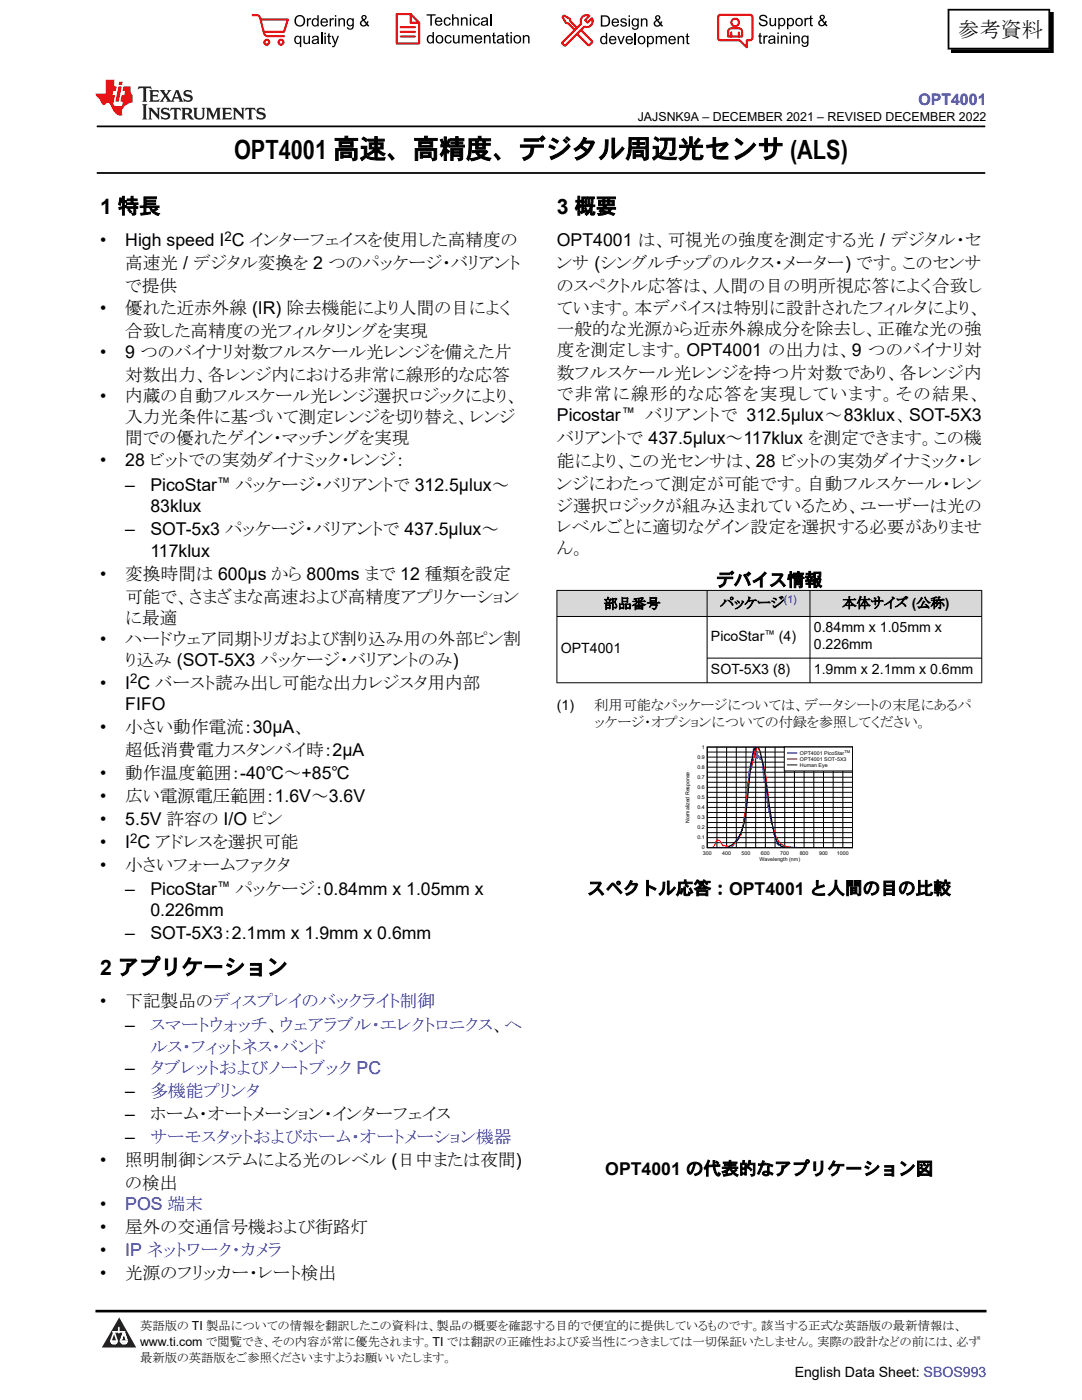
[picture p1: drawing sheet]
<svg xmlns="http://www.w3.org/2000/svg" width="216mm" height="279mm" viewBox="0 0 216 279" stroke-linecap="round" stroke-linejoin="round" font-family="sans-serif">
<defs><g id="words">
<text font-size="5.3" x="46.7" y="31.6">OPT4001 高速、高精度、デジタル周辺光センサ (ALS)</text>
<g font-size="4.2">
<text x="191.2" y="7.3">参考資料</text>
<text x="20" y="42.7">1 特長</text>
<text x="111.1" y="42.7">3 概要</text>
<text x="20" y="194.5">2 アプリケーション</text>
</g>
<g font-size="3.5">
<text x="20" y="49.2">•</text>
<text x="25" y="49.2">High speed I C インターフェイスを使用した高精度の</text>
<text x="25" y="53.8">高速光 / デジタル変換を 2 つのパッケージ・バリアント</text>
<text x="111.1" y="49.2">OPT4001 は、可視光の強度を測定する光 / デジタル・セ</text>
<text x="111.1" y="53.8">ンサ (シングルチップのルクス・メーター) です。このセンサ</text>
<text x="25" y="58.4">で提供</text>
<text x="111.1" y="58.4">のスペクトル応答は、人間の目の明所視応答によく合致し</text>
<text x="20" y="62.6">•</text>
<text x="25" y="62.6">優れた近赤外線 (IR) 除去機能により人間の目によく</text>
<text x="111.1" y="62.6">ています。本デバイスは特別に設計されたフィルタにより、</text>
<text x="20" y="71.4">•</text>
<text x="25" y="67.2">合致した高精度の光フィルタリングを実現</text>
<text x="25" y="71.4">9 つのバイナリ対数フルスケール光レンジを備えた片</text>
<text x="111.1" y="66.8">一般的な光源から近赤外線成分を除去し、正確な光の強</text>
<text x="111.1" y="71.1">度を測定します。OPT4001 の出力は、9 つのバイナリ対</text>
<text x="25" y="76">対数出力、各レンジ内における非常に線形的な応答</text>
<text x="111.1" y="75.6">数フルスケール光レンジを持つ片対数であり、各レンジ内</text>
<text x="20" y="80.2">•</text>
<text x="25" y="80.2">内蔵の自動フルスケール光レンジ選択ロジックにより、</text>
<text x="111.1" y="79.9">で非常に線形的な応答を実現しています。その結果、</text>
<text x="25" y="84.5">入力光条件に基づいて測定レンジを切り替え、レンジ</text>
<text x="25" y="88.7">間での優れたゲイン・マッチングを実現</text>
<text x="111.1" y="84.1">Picostar</text>
<text x="111.1" y="88.7">バリアントで 437.5μlux～117klux を測定できます。この機</text>
<text x="128.7" y="84.1">バリアントで 312.5μlux～83klux、SOT-5X3</text>
<text x="20" y="92.9">•</text>
<text x="25" y="92.9">28 ビットでの実効ダイナミック・レンジ：</text>
<text x="111.1" y="93.3">能により、この光センサは、28 ビットの実効ダイナミック・レ</text>
<text x="25" y="98">–</text>
<text x="30" y="98">PicoStar</text>
<text x="47" y="98">パッケージ・バリアントで 312.5μlux～</text>
<text x="111.1" y="97.9">ンジにわたって測定が可能です。自動フルスケール・レン</text>
<text x="25" y="106.9">–</text>
<text x="30" y="102.3">83klux</text>
<text x="30" y="106.9">SOT-5x3 パッケージ・バリアントで 437.5μlux～</text>
<text x="111.1" y="102.1">ジ選択ロジックが組み込まれているため、ユーザーは光の</text>
<text x="111.1" y="106.3">レベルごとに適切なゲイン設定を選択する必要がありませ</text>
<text x="30" y="111.1">117klux</text>
<text x="111.1" y="110.6">ん。</text>
<text x="20" y="115.7">•</text>
<text x="25" y="115.7">変換時間は 600μs から 800ms まで 12 種類を設定</text>
<text x="142.9" y="117">デバイス情報</text>
<text x="25" y="120.3">可能で、さまざまな高速および高精度アプリケーション</text>
<text x="25" y="124.5">に最適</text>
<text x="20" y="128.7">•</text>
<text x="25" y="128.7">ハードウェア同期トリガおよび割り込み用の外部ピン割</text>
<text x="20" y="137.6">•</text>
<text x="25" y="133">り込み (SOT-5X3 パッケージ・バリアントのみ)</text>
<text x="25" y="137.6">I C バースト読み出し可能な出力レジスタ用内部</text>
<text x="25" y="141.8">FIFO</text>
<text x="20" y="146.4">•</text>
<text x="25" y="146.4">小さい動作電流：30μA、</text>
<text x="20" y="155.6">•</text>
<text x="25" y="151">超低消費電力スタンバイ時：2μA</text>
<text x="25" y="155.6">動作温度範囲：-40℃～+85℃</text>
<text x="20" y="160.1">•</text>
<text x="25" y="160.1">広い電源電圧範囲：1.6V～3.6V</text>
<text x="20" y="164.7">•</text>
<text x="25" y="164.7">5.5V 許容の I/O ピン</text>
<text x="20" y="169.3">•</text>
<text x="20" y="173.9">•</text>
<text x="25" y="169.3">I C アドレスを選択可能</text>
<text x="25" y="173.9">小さいフォームファクタ</text>
<text x="25" y="178.7">–</text>
<text x="30" y="178.7">PicoStar</text>
<text x="47" y="178.7">パッケージ：0.84mm x 1.05mm x</text>
<text x="117.2" y="178.5">スペクトル応答：OPT4001 と人間の目の比較</text>
<text x="30" y="182.9">0.226mm</text>
<text x="25" y="187.5">–</text>
<text x="30" y="187.5">SOT-5X3：2.1mm x 1.9mm x 0.6mm</text>
<text x="20" y="201.1">•</text>
<text x="25" y="201.1">下記製品のディスプレイのバックライト制御</text>
<text x="25" y="205.8">–</text>
<text x="25" y="214.3">–</text>
<text x="25" y="218.9">–</text>
<text x="25" y="223.5">–</text>
<text x="30" y="223.5">ホーム・オートメーション・インターフェイス</text>
<text x="20" y="232.6">•</text>
<text x="25" y="228">–</text>
<text x="25" y="232.6">照明制御システムによる光のレベル (日中または夜間)</text>
<text x="25" y="237.2">の検出</text>
<text x="120.8" y="234.5">OPT4001 の代表的なアプリケーション図</text>
<text x="20" y="241.5">•</text>
<text x="20" y="246">•</text>
<text x="20" y="250.6">•</text>
<text x="25" y="246">屋外の交通信号機および街路灯</text>
<text x="20" y="255.2">•</text>
<text x="25" y="255.2">光源のフリッカー・レート検出</text>
</g>
<g font-size="3.5" fill="#00f">
<text x="30" y="205.8">スマートウォッチ、ウェアラブル・エレクトロニクス、ヘ</text>
<text x="30" y="210">ルス・フィットネス・バンド</text>
<text x="30" y="214.3">タブレットおよびノートブック PC</text>
<text x="30" y="218.9">多機能プリンタ</text>
<text x="30" y="228">サーモスタットおよびホーム・オートメーション機器</text>
<text x="25" y="241.5">POS 端末</text>
<text x="25" y="250.6">IP ネットワーク・カメラ</text>
</g>
<text font-size="3.2" fill="#00f" x="183.3" y="21">OPT4001</text>
<g font-size="2.8">
<text x="120.5" y="121.4">部品番号</text>
<text x="143.7" y="121.3">パッケージ</text>
<text x="168.1" y="121.3">本体サイズ (公称)</text>
<text x="111.9" y="130.4">OPT4001</text>
<text x="141.9" y="127.9">PicoStar</text>
<text x="155.4" y="127.9">(4)</text>
<text x="162.4" y="126.2">0.84mm x 1.05mm x</text>
<text x="162.4" y="129.6">0.226mm</text>
<text x="141.9" y="134.5">SOT-5X3 (8)</text>
<text x="162.4" y="134.5">1.9mm x 2.1mm x 0.6mm</text>
<text x="111.1" y="141.6">(1)</text>
<text x="118.6" y="141.6">利用可能なパッケージについては、データシートの末尾にあるパ</text>
<text x="118.6" y="145">ッケージ・オプションについての付録を参照してください。</text>
<text x="158.6" y="274.8">English Data Sheet: SBOS993</text>
</g>
<g font-size="2.6">
<text x="44.8" y="48">2</text>
<text x="124.1" y="83.3">™</text>
<text x="43.3" y="97.2">™</text>
<text x="26" y="136.4">2</text>
<text x="26" y="168.1">2</text>
<text x="43.3" y="177.8">™</text>
</g>
<g font-size="2.5">
<text x="127.3" y="24.2">JAJSNK9A – DECEMBER 2021 – REVISED DECEMBER 2022</text>
<text x="27.9" y="265.4">英語版の TI 製品についての情報を翻訳したこの資料は、製品の概要を確認する目的で便宜的に提供しているものです。該当する正式な英語版の最新情報は、</text>
<text x="27.9" y="268.6">www.ti.com で閲覧でき、その内容が常に優先されます。TI では翻訳の正確性および妥当性につきましては一切保証いたしません。実際の設計などの前には、必ず</text>
<text x="27.9" y="271.8">最新版の英語版をご参照くださいますようお願いいたします。</text>
</g>
<text font-size="2.1" fill="#00f" x="156.4" y="120.4">(1)</text>
<text font-size="2.1" x="152.5" y="127.2">™</text>
<text font-size="1.1" x="137.6" y="164.3" transform="rotate(-90 137.6 164.3)">Normalized Response</text>
<g font-size="1">
<text x="140.1" y="149.4">1</text>
<text x="139.2" y="155.5">0.7</text>
<text x="139.2" y="153.4">0.8</text>
<text x="139.2" y="151.4">0.9</text>
<text x="159.6" y="150.7">OPT4001 PicoStar</text>
<text x="159.6" y="151.8">OPT4001 SOT-5X3</text>
<text x="159.6" y="153">Human Eye</text>
<text x="139.2" y="161.5">0.4</text>
<text x="139.2" y="159.5">0.5</text>
<text x="139.2" y="157.5">0.6</text>
<text x="139.2" y="167.5">0.1</text>
<text x="139.2" y="165.5">0.2</text>
<text x="139.2" y="163.5">0.3</text>
<text x="140.1" y="169.5">0</text>
<text x="140.2" y="170.7">300</text>
<text x="144.1" y="170.7">400</text>
<text x="148" y="170.7">500</text>
<text x="151.6" y="171.9">Wavelength (nm)</text>
<text x="151.8" y="170.7">600</text>
<text x="155.7" y="170.7">700</text>
<text x="159.6" y="170.7">800</text>
<text x="163.4" y="170.7">900</text>
<text x="167" y="170.7">1000</text>
</g>
<text font-size=".8" x="168.5" y="150.2">TM</text>
</g></defs>
<path d="M19.3 25.2h177.3M19.3 34.5h177.3" fill="none" stroke="#000" stroke-width=".35"/>
<g fill="#d8d8d8">
<path d="M111.1 117.8h84.8v5.2h-84.8z" fill-rule="evenodd"/>
<path d="M111.2 117.9h29.8v5.1h-29.8z" fill-rule="evenodd"/>
<path d="M141.2 117.9h20.4v5.1h-20.4z" fill-rule="evenodd"/>
<path d="M161.7 117.9h34.1v5.1h-34.1z" fill-rule="evenodd"/>
</g>
<g fill="none" stroke="#000" stroke-width=".2">
<path d="M111.1 117.8h84.9M111.1 117.8v18.5M141.1 117.8v18.5M161.6 117.8v18.5M195.9 117.8v18.5M111.1 123h84.9M141.1 131.3h54.9M196 136.3h-84.9M141.1 149.1h29v20.1h-29zM141.1 159.1h29M141.1 158.1h29M141.1 157.1h29"/>
<path d="M141.1 156.1h29M141.1 155.1h29M141.1 154.1h29M141.1 153.1h29M141.1 152.1h29M141.1 151.1h29M141.1 150.1h29M143.1 149.1v20.1M145 149.1v20.1M146.9 149.1v20.1M148.9 149.1v20.1M150.8 149.1v20.1"/>
<path d="M150.9 149.2a1.71 1.71 0 0 0-.7 1.6l-.5 3.3-.8 7.8-.5 2.6-1.2 3.1-1.2 1-.9 .5M151.2 149.2a2.75 2.75 0 0 1 .7 2l.6 2.8 1.5 9.7 .5 2.7 .8 2 .5 .4 .8 .3M152.7 149.1v20.1M154.7 149.1v20.1M156.6 149.1v20.1M158.5 149.1v20.1M160.4 149.1v20.1M162.4 149.1v20.1M164.3 149.1v20.1M166.3 149.1v20.1M168.2 149.1v20.1M141.1 168.2h29"/>
<path d="M141.1 167.2h29M141.1 166.2h29M141.1 165.2h29M141.1 164.2h29M141.1 163.2h29M141.1 162.1h29M141.1 161.1h29M141.1 160.1h29"/>
</g>
<path d="M143.6 169.1h.1M144.1 169.1h.4M145.4 169.1l.4-.4h.2l.1 .3 1.4-2.1 .6-1.3 .8-4.1 .5-7.5v.3l.6-2.6v.2l.4-2.7 .4 2.2 .2-1.4 .2 1.3 .2-.5v.3l.2 .1v.3v-.3l.2 .1v.3v-.3l.1-.2 .4 3.6 .2 1.3 .2-.3 .4 4.2 .6 3.3 .4 1.1 .4 2.2 .5 1.8 .2 .3h.4l.4 .4 3 .1" fill="none" stroke="#00f" stroke-width=".2"/>
<path d="M151.1 149.2l-.3 1-.2-.3-.2 1.8-.2 .2-.4 1.7-.2 .2-1.3 11.1-.4 1.7-.2 .1a3.8 3.8 0 0 1-2.1 2.2h-.2a1.5 1.5 0 0 1-1.8-1.1l-.5-.2-.2 .3a1.19 1.19 0 0 1-.8 1.2M151.2 149.2l.6 1.2a43.5 43.5 0 0 1 1.7 10.2l.2 1.3a14.4 14.4 0 0 0 1.7 6.1 3.3 3.3 0 0 0 2.8 1.1" fill="none" stroke="#f00" stroke-width=".2"/>
<path d="M156.5 149.1h13.6v4.8h-13.6z" fill-rule="evenodd" fill="#fff"/>
<path d="M156.5 149.1h13.6v4.8h-13.6zM157.1 152.7h1.9" fill="none" stroke="#000" stroke-width=".2"/>
<path d="M157.1 150.3h1.9" fill="none" stroke="#00f" stroke-width=".2"/>
<path d="M157.1 151.5h1.9" fill="none" stroke="#f00" stroke-width=".2"/>
<path d="M0 0h215.9v23.8h-215.9z" fill-rule="evenodd" fill="#fff"/>
<path d="M27.7 17.3l-.2 .6 .5-.3h.6v.1v2.2l-.2 .4h1l-.2-.4v-2.2v-.1h.5l.5 .3-.1-.6zM29.8 18l.2 .4v1.5l-.2 .4h1.9l.1-.6a1.08 1.08 0 0 1-1.3 .2v-.7h.6l.4 .2v-.6l-.4 .2h-.6v-.6l.2-.1a1 1 0 0 1 1 .2l-.1-.5zM31.8 18l1 1.1-1 1.2h.9l-.2-.2 .4-.7 .5 .7-.2 .2h1.6l-.2-.2 .1-.4h1l.1 .4-.1 .2h.9l-.2-.3-.8-2h-.5l-1 2.2-.8-1.1 .9-1.1h-.8l.2 .2-.5 .6-.3-.6 .1-.2zM35.2 18.4l.4 1h-.8zM36.8 18.1a.65 .65 0 0 0-.2 .7 .65 .65 0 0 0 .6 .5l.7 .1 .1 .3a.79 .79 0 0 1-.7 .4 .79 .79 0 0 1-.7-.5l.1 .7 .2-.1a.93 .93 0 0 0 1.1 .1 .93 .93 0 0 0 .4-1 1.46 1.46 0 0 0-1.2-.6l-.1-.3a1.09 1.09 0 0 1 1.2 .2l-.2-.6-.1 .1-.6-.2zM28.4 20.8l.2 .4v2.3l-.2 .3h1l-.2-.3v-2.3l.2-.4zM29.6 21.5l.2 .4v1.6l-.2 .3h.8l-.3-.3v-1.4l1.7 1.8v-2l.2-.4h-.8l.2 .2 .1 1.1-1.2-1.3zM32.3 21.7a.65 .65 0 0 0-.2 .7 .65 .65 0 0 0 .7 .4l.6 .2 .1 .2a.79 .79 0 0 1-.7 .4 .79 .79 0 0 1-.7-.5l.1 .7 .2-.1a.93 .93 0 0 0 1.1 .1 .93 .93 0 0 0 .4-.9 1.46 1.46 0 0 0-1.2-.6l-.1-.4a1.09 1.09 0 0 1 1.2 .2l-.2-.6-.1 .1-.6-.1zM34.1 21.5l-.1 .7a.63 .63 0 0 1 .7-.4l.1 1.7-.3 .3h1l-.2-.3v-1.7a.66 .66 0 0 1 .8 .4l-.1-.7zM36.2 21.5l.2 .4v1.6l-.2 .3h.9l-.2-.2v-.7h.5l.1 .2a.79 .79 0 0 0 1.2 .6l-1-.9a.61 .61 0 0 0 .6-.6 .61 .61 0 0 0-.5-.6zM36.9 21.8h.2a.47 .47 0 0 1 .5 .1 .47 .47 0 0 1 .1 .5l-.2 .2h-.6zM38.5 21.5l.2 .2a2.27 2.27 0 0 0 .4 2 1.04 1.04 0 0 0 1.7-.7v-1.3l.2-.2h-.8l.2 .4v1.1a.6 .6 0 0 1-.6 .6 .6 .6 0 0 1-.6-.6v-1.1l.3-.4zM41.1 21.5l.2 .4v1.6l-.2 .3h.7l-.2-.3v-1.5l.9 1.9 .8-1.9v1.5l-.2 .3h1l-.3-.3v-1.6l.3-.4h-.8l-.7 1.5-.7-1.5zM44.3 21.5l.2 .4v1.6l-.2 .3h1.9l.1-.5a1.09 1.09 0 0 1-1.3 .1v-.6h.6l.4 .1v-.6l-.4 .2h-.6v-.6l.2-.1a1.01 1.01 0 0 1 1 .3l-.1-.6zM46.4 21.5l.3 .4v1.6l-.3 .3h.8l-.2-.3v-1.4l1.6 1.8v-2l.2-.4h-.7l.2 .2v1.1l-1.2-1.3zM49 21.5l-.1 .7a.63 .63 0 0 1 .8-.4v1.7l-.3 .3h1l-.2-.3v-1.7a.66 .66 0 0 1 .8 .4l-.1-.7zM51.4 21.7a.65 .65 0 0 0-.2 .7 .65 .65 0 0 0 .6 .4l.6 .2 .2 .2a.79 .79 0 0 1-.8 .4 .79 .79 0 0 1-.6-.5l.1 .7 .2-.1a.93 .93 0 0 0 1 .1 .93 .93 0 0 0 .5-.9 1.46 1.46 0 0 0-1.3-.6l-.1-.4a1.09 1.09 0 0 1 1.3 .2l-.2-.6-.2 .1-.5-.1z" fill="#231f20"/>
<path d="M21.1 15.9v2.8h-2.1l.1 .3 .9 1a.95 .95 0 0 0 .9 .9 .59 .59 0 0 1 .6-.4 .59 .59 0 0 1 .5 .4l.4 .8a1.59 1.59 0 0 0 2.1 1.3 1.61 1.61 0 0 1 1-2.2l1-.4-.1-1.5a1.59 1.59 0 0 1-.4-1.6h-1.4l-.2 .9h.5l-.1 .8h-.5l-.2 1v.2l.4 .1-.2 .9h-.6a.73 .73 0 0 1-1.1-.7l.3-1.5h-.5l.2-.8h.5l.2-.9h-.5v-1.4zM23.6 17.3l-.6 3h.7l.6-3zM23.8 16.3l-.1 .7h.7l.1-.7z" fill="#ed1c24"/>
<g fill="#000">
<path d="M58.7 4.2a1.15 1.15 0 0 1 2.3 0 1.15 1.15 0 0 1-2.3 0zM59.3 3.5a.89 .89 0 0 0-.2 1.1 .89 .89 0 0 0 1.1 .4 .88 .88 0 0 0 .3-1.3 .88 .88 0 0 0-1.2-.2z" fill-rule="evenodd"/>
<path d="M58.9 7.3l.5-.2 .5 .3v-.3h.2v2.3h-.3v-.8a.74 .74 0 0 1-.9 0 .74 .74 0 0 1-.2-1zM59.1 7.5a.57 .57 0 0 0-.1 .7 .57 .57 0 0 0 .7 .2 .57 .57 0 0 0 .2-.7 .57 .57 0 0 0-.8-.2z" fill-rule="evenodd"/>
<path d="M61.2 3.6h.3v.3l.2-.2 .3-.1 .1 .1-.1 .3a.36 .36 0 0 0-.4 0 .36 .36 0 0 0-.1 .4v.9h-.3z" fill-rule="evenodd"/>
<path d="M60.5 7.1h.3v.9a.41 .41 0 0 0 .4 .6 .41 .41 0 0 0 .4-.6v-.9h.3v1.7h-.3v-.3a.58 .58 0 0 1-.7 .3 .58 .58 0 0 1-.4-.6z" fill-rule="evenodd"/>
<path d="M62.4 3.8l.5-.2 .4 .2v-.8h.3v2.3h-.3v-.2a.75 .75 0 0 1-1-.1 .75 .75 0 0 1 0-1zM62.6 4a.57 .57 0 0 0-.1 .7 .57 .57 0 0 0 .7 .2 .57 .57 0 0 0 .1-.7 .57 .57 0 0 0-.7-.2z" fill-rule="evenodd"/>
<path d="M62.4 7.3a.74 .74 0 0 1 .9-.1 .74 .74 0 0 1 .3 .9l.1 .7h-.3v-.2a.57 .57 0 0 1-.9 .2 .57 .57 0 0 1-.1-.8l.9-.3a.41 .41 0 0 0-.3-.4 .41 .41 0 0 0-.5 .4l-.3-.1zM62.6 8.2a.35 .35 0 0 0 .1 .5 .35 .35 0 0 0 .5-.3l.1-.4z" fill-rule="evenodd"/>
<path d="M64.7 6.5h.3v.3h-.3zM64.7 7.1h.3v1.7h-.3z" fill-rule="evenodd"/>
<path d="M64.2 3.8a.76 .76 0 0 1 .9-.1 .76 .76 0 0 1 .3 .8h-1.2a.47 .47 0 0 0 .4 .6 .47 .47 0 0 0 .5-.4l.3 .1a.82 .82 0 0 1-1.2 .3 .82 .82 0 0 1 0-1.3zM64.4 4l-.2 .3h.9l-.2-.4z" fill-rule="evenodd"/>
<path d="M65.8 3.6h.2v.3l.2-.2 .3-.1 .2 .1-.1 .3a.36 .36 0 0 0-.5 0 .36 .36 0 0 0 0 .4v.9h-.3z" fill-rule="evenodd"/>
<path d="M65.5 6.7l.3-.1v.5h.2v.3h-.2v.9v.2h.2l.1 .3a.41 .41 0 0 1-.5-.1 .41 .41 0 0 1-.1-.4v-.9h-.2v-.3h.2z" fill-rule="evenodd"/>
<path d="M66.1 7.1h.3l.5 1.4 .5-1.4h.2l-.6 1.7a.57 .57 0 0 1-.7 .6v-.3a.37 .37 0 0 0 .5-.3z" fill-rule="evenodd"/>
<path d="M66.8 3h.3v.3h-.3zM66.8 3.6h.3v1.7h-.3z" fill-rule="evenodd"/>
<path d="M67.5 3.6h.3v.3a.58 .58 0 0 1 .7-.3 .58 .58 0 0 1 .3 .7v1h-.2v-1a.4 .4 0 0 0-.5-.5 .4 .4 0 0 0-.3 .6v.9h-.3z" fill-rule="evenodd"/>
<path d="M69.3 3.8l.6-.2 .4 .2v-.2h.3v1.5a.71 .71 0 0 1-.5 .8 .71 .71 0 0 1-.9-.5h.3a.46 .46 0 0 0 .6 .3 .46 .46 0 0 0 .2-.6 .78 .78 0 0 1-1.1-.2 .78 .78 0 0 1 .1-1.1zM69.6 4a.53 .53 0 0 0-.1 .8 .53 .53 0 0 0 .8 0 .54 .54 0 0 0 0-.7 .54 .54 0 0 0-.7-.1z" fill-rule="evenodd"/>
<path d="M72.2 3.1a.53 .53 0 0 1 .9 .1 .53 .53 0 0 1-.4 .8l.5 .5 .1-.3 .2 .1-.2 .5 .4 .3-.2 .2-.3-.3a.71 .71 0 0 1-1.2 .1 .71 .71 0 0 1 .3-1.1l-.2-.5zM72.3 3.5a.3 .3 0 0 0 .6 0 .3 .3 0 0 0-.6 0zM72.3 4.3a.45 .45 0 0 0 0 .7 .45 .45 0 0 0 .7-.2l-.5-.6z" fill-rule="evenodd"/>
<path d="M85.1 2.8h1.8v.3h-.7v2h-.3v-2h-.8z" fill-rule="evenodd"/>
<path d="M85.3 7.2l.6-.2 .4 .2v-.8h.3v2.3h-.3v-.2a.76 .76 0 0 1-1-.1 .76 .76 0 0 1-.1-1zM85.6 7.4a.58 .58 0 0 0-.1 .7 .58 .58 0 0 0 .7 .2 .58 .58 0 0 0 .1-.7 .58 .58 0 0 0-.7-.2z" fill-rule="evenodd"/>
<path d="M87.2 7.2a.81 .81 0 0 1 1.1 .1 .81 .81 0 0 1-.1 1.2 .81 .81 0 0 1-1.2-.2v-.7zM87.3 7.4a.57 .57 0 0 0 0 .8 .57 .57 0 0 0 .8 0 .57 .57 0 0 0 0-.7 .57 .57 0 0 0-.8-.1z" fill-rule="evenodd"/>
<path d="M87 3.7a.77 .77 0 0 1 .9-.2 .77 .77 0 0 1 .4 .9h-1.3a.48 .48 0 0 0 .4 .5 .48 .48 0 0 0 .6-.3h.3a.83 .83 0 0 1-1.3 .4 .83 .83 0 0 1 0-1.3zM87.2 3.8l-.1 .3h.9l-.3-.4z" fill-rule="evenodd"/>
<path d="M88.7 3.7a.7 .7 0 0 1 1.2 .3h-.2a.45 .45 0 0 0-.6-.3 .45 .45 0 0 0-.3 .6 .45 .45 0 0 0 .3 .6 .45 .45 0 0 0 .6-.4l.3 .1a.76 .76 0 0 1-1.1 .5 .76 .76 0 0 1-.3-1.1z" fill-rule="evenodd"/>
<path d="M88.9 7.2a.7 .7 0 0 1 1.2 .3h-.3a.45 .45 0 0 0-.5-.3 .45 .45 0 0 0-.3 .6 .45 .45 0 0 0 .3 .6 .45 .45 0 0 0 .6-.3h.2a.76 .76 0 0 1-1 .5 .76 .76 0 0 1-.3-1.1z" fill-rule="evenodd"/>
<path d="M90.2 2.8h.3v.9a.59 .59 0 0 1 .7-.2 .59 .59 0 0 1 .3 .6v1h-.2v-1a.4 .4 0 0 0-.5-.4 .4 .4 0 0 0-.3 .5v.9h-.3z" fill-rule="evenodd"/>
<path d="M90.4 7h.3v.9a.41 .41 0 0 0 .4 .6 .41 .41 0 0 0 .3-.6v-.9h.3v1.7h-.2v-.3a.58 .58 0 0 1-.7 .3 .58 .58 0 0 1-.4-.7z" fill-rule="evenodd"/>
<path d="M92 3.5h.2v.2a.59 .59 0 0 1 .7-.3 .59 .59 0 0 1 .4 .7v1h-.3v-1a.41 .41 0 0 0-.4-.4 .41 .41 0 0 0-.4 .5v.9h-.2z" fill-rule="evenodd"/>
<path d="M92.1 7h.3v.3a.56 .56 0 0 1 1 0 .54 .54 0 0 1 .6-.3 .54 .54 0 0 1 .4 .5v1.2h-.3v-1.1a.34 .34 0 0 0-.3-.4 .34 .34 0 0 0-.4 .3v1.2h-.3v-1.1a.38 .38 0 0 0-.5-.3 .38 .38 0 0 0-.2 .5v.9h-.3z" fill-rule="evenodd"/>
<path d="M93.7 2.8h.3v.4h-.3zM93.7 3.5h.3v1.6h-.3z" fill-rule="evenodd"/>
<path d="M94.6 3.7a.7 .7 0 0 1 1.2 .3h-.3a.45 .45 0 0 0-.6-.3 .45 .45 0 0 0-.3 .6 .45 .45 0 0 0 .4 .6 .45 .45 0 0 0 .5-.4l.3 .1a.76 .76 0 0 1-1 .5 .76 .76 0 0 1-.4-1.1z" fill-rule="evenodd"/>
<path d="M94.9 7.2a.77 .77 0 0 1 .9-.1 .77 .77 0 0 1 .4 .8h-1.2a.48 .48 0 0 0 .3 .6 .48 .48 0 0 0 .6-.4l.3 .1a.83 .83 0 0 1-1.3 .3 .83 .83 0 0 1 0-1.3zM95.1 7.3l-.1 .4h.9l-.2-.4z" fill-rule="evenodd"/>
<path d="M96.6 7h.2v.3a.59 .59 0 0 1 .7-.3 .59 .59 0 0 1 .4 .7v1h-.3v-1a.41 .41 0 0 0-.4-.5 .41 .41 0 0 0-.4 .6v.9h-.2z" fill-rule="evenodd"/>
<path d="M96.1 3.7a.74 .74 0 0 1 1-.2 .74 .74 0 0 1 .3 .9v.7h-.2l-.1-.2a.59 .59 0 0 1-.8 .3 .59 .59 0 0 1-.2-.8l1-.3a.42 .42 0 0 0-.4-.5 .42 .42 0 0 0-.4 .4l-.3-.1zM96.3 4.5a.36 .36 0 0 0 .2 .5 .36 .36 0 0 0 .5-.2l.1-.5z" fill-rule="evenodd"/>
<path d="M98.4 6.6l.3-.2v.6h.2v.2h-.2v1v.2h.2l.1 .3a.41 .41 0 0 1-.5-.1 .41 .41 0 0 1-.1-.4v-1h-.2v-.2h.2z" fill-rule="evenodd"/>
<path d="M99.3 7.2a.74 .74 0 0 1 1-.2 .74 .74 0 0 1 .2 1l.1 .7h-.3v-.2a.59 .59 0 0 1-.8 .2 .59 .59 0 0 1-.3-.8l1.1-.3a.42 .42 0 0 0-.4-.4 .42 .42 0 0 0-.5 .3h-.2zM99.5 8a.36 .36 0 0 0 .2 .5 .36 .36 0 0 0 .4-.2l.2-.5z" fill-rule="evenodd"/>
<path d="M101 6.6l.3-.2v.6h.3v.2h-.3v1l.1 .2h.2v.3a.41 .41 0 0 1-.4-.1 .41 .41 0 0 1-.2-.4v-1h-.2v-.2h.2z" fill-rule="evenodd"/>
<path d="M101.9 6.4h.2v.3h-.2zM101.9 7h.2v1.7h-.2z" fill-rule="evenodd"/>
<path d="M102.7 7.2a.81 .81 0 0 1 1.1 .1 .81 .81 0 0 1-.1 1.2 .81 .81 0 0 1-1.2-.2v-.7zM102.9 7.4a.57 .57 0 0 0-.1 .8 .57 .57 0 0 0 .9 0 .57 .57 0 0 0-.1-.7 .57 .57 0 0 0-.7-.1z" fill-rule="evenodd"/>
<path d="M104.3 7h.3v.3a.59 .59 0 0 1 .7-.3 .59 .59 0 0 1 .4 .7v1h-.3v-1a.41 .41 0 0 0-.5-.5 .41 .41 0 0 0-.3 .6v.9h-.3z" fill-rule="evenodd"/>
<path d="M119.9 3.1h.8a1.12 1.12 0 0 1 1 1.1 1.12 1.12 0 0 1-1 1.1h-.8zM120.2 3.3v1.7h.5a.86 .86 0 0 0 .8-.8 .86 .86 0 0 0-.8-.9z" fill-rule="evenodd"/>
<path d="M119.9 7.4l.5-.3 .5 .3v-.8h.3v2.2h-.3v-.2a.75 .75 0 0 1-1 0 .75 .75 0 0 1-.1-1zM120.2 7.5a.57 .57 0 0 0-.2 .8 .57 .57 0 0 0 .8 .2 .57 .57 0 0 0 .1-.8 .57 .57 0 0 0-.7-.2z" fill-rule="evenodd"/>
<path d="M121.7 7.4a.76 .76 0 0 1 .9-.2 .76 .76 0 0 1 .4 .9h-1.2a.47 .47 0 0 0 .3 .5 .47 .47 0 0 0 .6-.3h.3a.82 .82 0 0 1-1.3 .4 .82 .82 0 0 1 0-1.3zM121.9 7.5l-.1 .3h.9l-.2-.4z" fill-rule="evenodd"/>
<path d="M122.2 3.9a.76 .76 0 0 1 .9-.2 .76 .76 0 0 1 .4 .9h-1.2a.47 .47 0 0 0 .4 .5 .47 .47 0 0 0 .5-.3h.3a.82 .82 0 0 1-1.2 .4 .82 .82 0 0 1-.1-1.3zM122.5 4l-.2 .3h.9l-.2-.4z" fill-rule="evenodd"/>
<path d="M123.9 3.8a.71 .71 0 0 1 1.1 .3h-.2a.32 .32 0 0 0-.4-.3 .32 .32 0 0 0-.3 .4h.1a.75 .75 0 0 1 .9 .8 .72 .72 0 0 1-.7 .3 .72 .72 0 0 1-.6-.5h.2a.36 .36 0 0 0 .4 .4 .36 .36 0 0 0 .3-.5 .8 .8 0 0 1-.9-.7z" fill-rule="evenodd"/>
<path d="M123.2 7.2h.3l.4 1.3 .5-1.3h.3l-.6 1.6h-.3z" fill-rule="evenodd"/>
<path d="M125.4 3.1h.3v.3h-.3zM125.4 3.7h.3v1.6h-.3z" fill-rule="evenodd"/>
<path d="M125 7.4a.76 .76 0 0 1 .9-.2 .76 .76 0 0 1 .4 .9h-1.2a.47 .47 0 0 0 .4 .5 .47 .47 0 0 0 .5-.3h.3a.82 .82 0 0 1-1.2 .4 .82 .82 0 0 1-.1-1.3zM125.3 7.5l-.2 .3h.9l-.2-.4z" fill-rule="evenodd"/>
<path d="M126.2 3.9l.5-.3 .5 .3v-.2h.3v1.4a.71 .71 0 0 1-.6 .8 .71 .71 0 0 1-.8-.5l.2 .1a.46 .46 0 0 0 .7 .2 .46 .46 0 0 0 .2-.6 .78 .78 0 0 1-1.1-.1 .78 .78 0 0 1 .1-1.1zM126.4 4a.53 .53 0 0 0 0 .8 .53 .53 0 0 0 .7 0 .54 .54 0 0 0 0-.7 .54 .54 0 0 0-.7-.1z" fill-rule="evenodd"/>
<path d="M127.5 7.3a.8 .8 0 0 1 1.1 .2 .8 .8 0 0 1-.1 1.1 .8 .8 0 0 1-1.2-.1v-.8zM127.7 7.5a.56 .56 0 0 0-.1 .9 .56 .56 0 0 0 .8-.1 .56 .56 0 0 0 0-.7 .56 .56 0 0 0-.7-.1z" fill-rule="evenodd"/>
<path d="M127.9 3.7h.2v.2a.58 .58 0 0 1 .7-.2 .58 .58 0 0 1 .4 .6v1h-.3v-1a.4 .4 0 0 0-.4-.4 .4 .4 0 0 0-.3 .5v.9h-.3z" fill-rule="evenodd"/>
<path d="M129.1 7.2h.2v.2a.72 .72 0 0 1 1-.1 .72 .72 0 0 1 .2 1 .64 .64 0 0 1-.5 .5 .64 .64 0 0 1-.6-.2v.8h-.3zM129.5 7.5a.56 .56 0 0 0-.1 .8 .56 .56 0 0 0 .7 .2 .56 .56 0 0 0 .1-.8 .56 .56 0 0 0-.7-.2z" fill-rule="evenodd"/>
<path d="M130.8 7.2h.3v.2a.55 .55 0 0 1 .9 0 .53 .53 0 0 1 .7-.3 .53 .53 0 0 1 .4 .6v1.1h-.3v-1a.34 .34 0 0 0-.3-.4 .34 .34 0 0 0-.4 .3v1.1h-.3v-1a.37 .37 0 0 0-.5-.4 .37 .37 0 0 0-.2 .6v.8h-.3z" fill-rule="evenodd"/>
<path d="M130.9 3.2a.53 .53 0 0 1 .8 .1 .53 .53 0 0 1-.3 .8l.4 .5 .1-.4 .3 .1-.2 .5 .3 .3-.2 .3-.3-.4a.71 .71 0 0 1-1.2 .1 .71 .71 0 0 1 .4-1.1l-.3-.5zM130.9 3.6a.3 .3 0 0 0 .6 0 .3 .3 0 0 0-.6 0zM130.9 4.3a.45 .45 0 0 0 0 .7 .45 .45 0 0 0 .7-.2l-.5-.6z" fill-rule="evenodd"/>
<path d="M133.6 7.4a.76 .76 0 0 1 .9-.2 .76 .76 0 0 1 .4 .9h-1.3a.47 .47 0 0 0 .4 .5 .47 .47 0 0 0 .6-.3h.3a.82 .82 0 0 1-1.3 .4 .82 .82 0 0 1 0-1.3zM133.8 7.5l-.1 .3h.9l-.3-.4z" fill-rule="evenodd"/>
<path d="M135.2 7.2h.3v.2a.58 .58 0 0 1 .7-.2 .58 .58 0 0 1 .3 .6v1h-.3v-1a.4 .4 0 0 0-.4-.4 .4 .4 0 0 0-.3 .5v.9h-.3z" fill-rule="evenodd"/>
<path d="M137 6.8l.3-.2v.6h.2v.2h-.2v1v.2h.2l.1 .2a.41 .41 0 0 1-.5 0 .41 .41 0 0 1-.1-.5v-.9h-.2v-.2h.2z" fill-rule="evenodd"/>
<path d="M151.7 3.1a.88 .88 0 0 1 1.4 .5h-.3a.49 .49 0 0 0-.5-.5 .49 .49 0 0 0-.4 .6v.1a1.06 1.06 0 0 1 1.3 1 .95 .95 0 0 1-1 .4 .95 .95 0 0 1-.8-.7h.3a.58 .58 0 0 0 .6 .5 .58 .58 0 0 0 .5-.6l-.2-.1a.95 .95 0 0 1-1.1-.9z" fill-rule="evenodd"/>
<path d="M151.5 6.7l.3-.2v.6h.3v.2h-.3v1v.2h.3v.2a.41 .41 0 0 1-.5 0 .41 .41 0 0 1-.1-.5v-.9h-.2v-.2h.2z" fill-rule="evenodd"/>
<path d="M152.3 7.1h.3v.2l.1-.2h.4h.1l-.1 .3a.36 .36 0 0 0-.4 0 .36 .36 0 0 0-.1 .5v.8h-.3z" fill-rule="evenodd"/>
<path d="M153.4 7.3a.74 .74 0 0 1 1-.2 .74 .74 0 0 1 .3 .9l.1 .7h-.3l-.1-.2a.57 .57 0 0 1-.8 .3 .57 .57 0 0 1-.1-.9l.9-.2a.41 .41 0 0 0-.4-.4 .41 .41 0 0 0-.4 .3h-.3zM153.7 8.1a.35 .35 0 0 0 .1 .5 .35 .35 0 0 0 .5-.2l.1-.5z" fill-rule="evenodd"/>
<path d="M153.5 3.6h.3v.9a.41 .41 0 0 0 .4 .5 .41 .41 0 0 0 .4-.5v-.9h.3v1.6h-.3v-.2a.58 .58 0 0 1-.7 .2 .58 .58 0 0 1-.4-.6z" fill-rule="evenodd"/>
<path d="M155.1 6.5h.3v.3h-.3zM155.1 7.1h.3v1.6h-.3z" fill-rule="evenodd"/>
<path d="M155.3 3.6h.2v.2a.72 .72 0 0 1 1-.1 .72 .72 0 0 1 .2 1 .64 .64 0 0 1-.5 .5 .64 .64 0 0 1-.6-.2v.8h-.3zM155.7 3.9a.56 .56 0 0 0-.2 .8 .56 .56 0 0 0 .8 .2 .56 .56 0 0 0 .1-.8 .56 .56 0 0 0-.7-.2z" fill-rule="evenodd"/>
<path d="M155.8 7.1h.3v.2a.58 .58 0 0 1 .7-.2 .58 .58 0 0 1 .3 .6v1h-.2v-1a.4 .4 0 0 0-.5-.4 .4 .4 0 0 0-.3 .5v.9h-.3z" fill-rule="evenodd"/>
<path d="M157 3.6h.3v.2a.72 .72 0 0 1 1-.1 .72 .72 0 0 1 .1 1 .64 .64 0 0 1-.4 .5 .64 .64 0 0 1-.7-.2v.8h-.3zM157.4 3.9a.56 .56 0 0 0-.1 .8 .56 .56 0 0 0 .7 .2 .56 .56 0 0 0 .2-.8 .56 .56 0 0 0-.8-.2z" fill-rule="evenodd"/>
<path d="M157.6 6.5h.2v.3h-.2zM157.6 7.1h.2v1.6h-.2z" fill-rule="evenodd"/>
<path d="M158.3 7.1h.2v.2a.58 .58 0 0 1 .7-.2 .58 .58 0 0 1 .4 .6v1h-.3v-1a.4 .4 0 0 0-.4-.4 .4 .4 0 0 0-.4 .5v.9h-.2z" fill-rule="evenodd"/>
<path d="M158.9 3.7a.8 .8 0 0 1 1.2 .2 .8 .8 0 0 1-.2 1.1 .8 .8 0 0 1-1.1-.1l-.1-.8zM159.1 3.9a.56 .56 0 0 0-.1 .9 .56 .56 0 0 0 .9 0 .56 .56 0 0 0-.1-.8 .56 .56 0 0 0-.7-.1z" fill-rule="evenodd"/>
<path d="M160.1 7.3l.5-.2 .5 .2v-.2h.2v1.4a.71 .71 0 0 1-.5 .9 .71 .71 0 0 1-.8-.5h.2a.46 .46 0 0 0 .6 .2 .46 .46 0 0 0 .2-.6 .78 .78 0 0 1-1-.1 .78 .78 0 0 1 .1-1.1zM160.3 7.4a.53 .53 0 0 0-.1 .8 .53 .53 0 0 0 .8 0 .54 .54 0 0 0 0-.7 .54 .54 0 0 0-.7-.1z" fill-rule="evenodd"/>
<path d="M160.5 3.6h.3v.2l.1-.2h.4h.1l-.1 .3a.36 .36 0 0 0-.4 0 .36 .36 0 0 0-.1 .5v.8h-.3z" fill-rule="evenodd"/>
<path d="M161.6 3.2l.3-.2v.6h.3v.2h-.3v1l.1 .2h.2v.2a.41 .41 0 0 1-.4 0 .41 .41 0 0 1-.2-.5v-.9h-.2v-.2h.2z" fill-rule="evenodd"/>
<path d="M163.7 3.1a.53 .53 0 0 1 .8 .1 .53 .53 0 0 1-.3 .8l.4 .5 .1-.3h.3l-.2 .5 .3 .3-.2 .3-.3-.3a.71 .71 0 0 1-1.2 .1 .71 .71 0 0 1 .4-1.2l-.3-.5zM163.8 3.5a.3 .3 0 0 0 .6 0 .3 .3 0 0 0-.6 0zM163.7 4.2a.45 .45 0 0 0 0 .8 .45 .45 0 0 0 .7-.3l-.5-.6z" fill-rule="evenodd"/>
<path d="M189.8 2.5h20.5v8.1h-20.5z" fill-rule="evenodd"/>
</g>
<path d="M189.1 1.9h20.4M189.1 9.7h20.4M189.3 1.8v8.1M209.4 1.8v8.1" fill="none" stroke="#000" stroke-width=".35"/>
<path d="M64.2 6.5v2.3M97.9 2.8v2.3M126.8 6.6v2.2" fill="none" stroke="#000" stroke-width=".28"/>
<g fill="none" stroke="#de0000" stroke-width=".42">
<path d="M50.4 3l1.1 .1a1.4 1.4 0 0 1 .6 1.2l.6 2.5a.95 .95 0 0 0 1.2 .4h2.8M52 3.9h5.5l-.8 2.4h-4M79.1 2.8h2.8v1.7h1.7v4.2h-4.5zM80 6.4h2.8M80 5.4h2.8M80 7.3h2.8M82 2.8l1.6 1.7M115.1 5.5l-1.2-1.2-.2-.5-1.2-.7-.3 .3 .7 1.1 .5 .2 1.3 1.3M115.9 6l2.2 2.2v.3l-.5 .5h-.3l-2.2-2.2zM115.9 6l.7-.7a1.19 1.19 0 0 0 1.3-.3 1.19 1.19 0 0 0 .2-1.4l-.8 .9-.5-.5 .8-.8a1.19 1.19 0 0 0-1.3 .1 1.19 1.19 0 0 0-.3 1.4l-3.8 3.7v.3l.3 .3h.3l2.3-2.2M143.3 3.2l.5-.2h5.9l.4 .2v4.4l-.2 .4-.9 .1v1.3l-1.4-1.3h-3.8l-.5-.3zM145.5 5.8l.4-.1h1.6a.61 .61 0 0 1 .6 .6v1h-2.8v-1z"/>
<path d="M145.9 6.5v.8M147.4 6.5v.8"/>
<circle cx="53.2" cy="8.4" r=".49"/>
<circle cx="56.1" cy="8.4" r=".49"/>
<circle cx="146.7" cy="4.5" r=".75"/>
</g>
<path d="M0 261.4h215.9v18h-215.9z" fill-rule="evenodd" fill="#fff"/>
<path d="M23.8 262.9l3.4 6h-6.9z" fill="#231f20"/>
<path d="M22.1 267.7h1.3l-.4 .5h-.3a.55 .55 0 0 1-.6-.5z" fill-rule="evenodd" fill="#fff"/>
<path d="M22.1 267.7h1.3l-.4 .5h-.3a.55 .55 0 0 1-.6-.5z" fill="none" stroke="#231f20" stroke-width=".34"/>
<path d="M22.1 267.7h1.3l-.4 .5h-.5zM22.6 265.8h.1M22.6 265.8h2.3zM23.7 265.9h.1M23.7 264.9v1zM24 267.7h.1" fill="none" stroke="#fff" stroke-width=".34"/>
<path d="M24.7 265.8l-.7 1.9z" fill="#fff"/>
<path d="M24.7 265.8l-.7 1.9z" fill="none" stroke="#fff" stroke-width=".34"/>
<path d="M24.7 265.8l.7 1.9z" fill="#fff"/>
<path d="M22.8 265.8l-.7 1.9zM22.8 265.8l.6 1.9zM24.7 265.8l.7 1.9zM25.3 267.7h.1" fill="none" stroke="#fff" stroke-width=".34"/>
<path d="M24.1 267.7h1.3a.65 .65 0 0 1-.6 .5 .65 .65 0 0 1-.7-.5z" fill-rule="evenodd" fill="#fff"/>
<path d="M24.1 267.7h1.3a.65 .65 0 0 1-.6 .5 .65 .65 0 0 1-.7-.5z" fill="none" stroke="#231f20" stroke-width=".34"/>
<path d="M24 267.7h.1M24.1 267.7h1.3l-.4 .5h-.5z" fill="none" stroke="#fff" stroke-width=".34"/>
<path d="M19 261.7h177.8" fill="none" stroke="#000" stroke-width=".53"/>
<use href="#words"/>
</svg>
